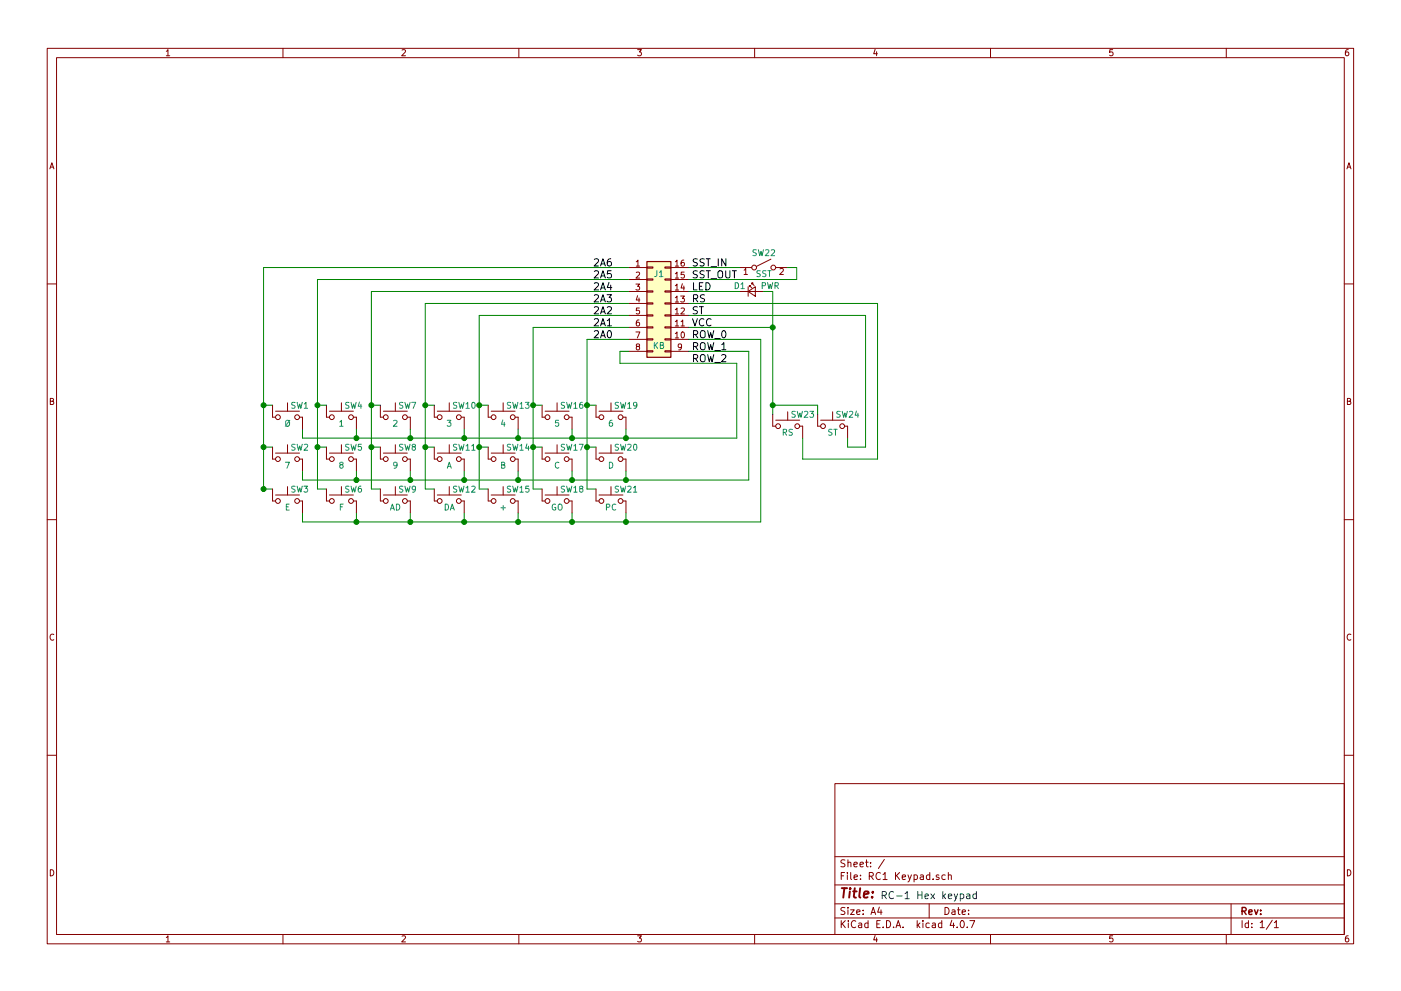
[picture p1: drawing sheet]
<svg xmlns="http://www.w3.org/2000/svg" width="297mm" height="210mm" viewBox="0 0 297 210" stroke-linecap="round" stroke-linejoin="round" font-family="sans-serif">
<g fill="none" stroke="#840000" stroke-width=".21">
<path d="M10 10.3h277v189.9h-277zM12 12.2h273v186.1h-273zM35.3 10.9l.3-.4v1.3M35.3 11.8h.7M60 10.3v1.9M85.2 10.6l.5-.1 .3 .4-.8 .9h.8M110 10.3v1.9M135.2 10.5h.8l-.4 .5 .3 .1 .1 .2-.1 .4-.2 .1-.5-.1M160 10.3v1.9M185.5 10.5l-.3 .9h.8M185.9 11v.8M210 10.3v1.9"/>
<path d="M235.9 10.5h-.6v.6h.6l.1 .5-.3 .2-.4-.1M260 10.3v1.9M285.9 10.5l-.4 .1-.2 .2-.1 .8 .3 .2 .4-.1 .1-.4-.1-.2-.4-.1-.3 .3M10.6 35.8l.4-1.3 .4 1.3M10.7 35.5h.6M285.6 35.8l.4-1.3 .4 1.3M285.7 35.5h.6M133.3 56.8h3.9M133.3 59.3h3.9M134.9 55.5l.4-.3v1.3M134.9 57.8l.5-.1 .2 .4-.8 .9h.8M134.9 56.5h.7"/>
<path d="M137.2 59.2h1.2v.2h-1.2zM137.2 56.6h1.2v.3h-1.2zM141 59.2h1.2v.2h-1.2zM141 56.6h1.2v.3h-1.2zM142.2 56.8h3.8M142.2 59.3h3.8M143.2 58.1l.3-.4v1.3M143.2 55.5l.3-.3v1.3M143.2 56.5h.7M143.2 59h.7M145 55.2h-.4l-.2 .3v.7l.2 .3 .5-.2-.1-.6h-.4l-.2 .2M145.1 57.7h-.7v.6h.7v.6l-.2 .1-.5-.1"/>
<path d="M156.8 56.8h2.6M157.8 57.3l.3-.3v1.2M157.8 58.2h.7M163.4 55l-3 1.5M164.5 56.8h2.5M165.4 57.1l.5-.1 .2 .3-.8 .9h.8M10 60.2h2M133.3 61.8h3.9M133.3 64.4h3.9M133.3 66.9h3.9M133.3 69.5h3.9M133.3 72h3.9"/>
<path d="M133.3 74.5h3.9M134.8 60.3h.8l-.4 .5 .4 .1v.5l-.2 .1-.6-.1M134.8 70.4h.9l-.6 1.3M135.1 73.5l-.2-.2 .1-.2h.6v.3l-.6 .2-.1 .2 .1 .3 .1 .1h.3l.2-.2v-.4l-.2-.1M135.2 62.7l-.3 .9h.8M135.5 67.9h-.4l-.1 .3-.1 .7 .2 .3 .5-.2-.1-.6h-.4l-.2 .2M135.5 63.2v.9M135.6 65.3h-.6l-.1 .6h.7v.6l-.2 .1-.5-.1M137.2 74.4h1.2v.3h-1.2zM137.2 71.9h1.2v.2h-1.2zM137.2 69.3h1.2v.3h-1.2zM137.2 66.8h1.2v.3h-1.2z"/>
<path d="M137.2 64.3h1.2v.2h-1.2zM137.2 61.7h1.2v.3h-1.2zM141 74.4h1.2v.3h-1.2zM141 71.9h1.2v.2h-1.2zM141 69.3h1.2v.3h-1.2zM141 66.8h1.2v.3h-1.2zM141 64.3h1.2v.2h-1.2zM141 61.7h1.2v.3h-1.2zM142.2 61.8h3.8M142.2 64.4h3.8M142.2 66.9h3.8M142.2 69.5h3.8"/>
<path d="M142.2 72h3.8M142.2 74.5h3.8M143.2 70.8l.3-.4v1.3M143.2 68.2l.3-.3v1.3M143.2 65.7l.3-.4v1.3M143.2 63.2l.3-.4v1.3M143.2 60.6l.3-.3v1.2M143.2 71.7h.7M143.2 69.2h.7M143.2 66.6h.7M143.2 64.1h.7M143.2 61.5h.7"/>
<path d="M144.3 62.8h.8l-.4 .5 .4 .1v.6l-.2 .1-.6-.1M144.4 68.2l.4-.3v1.3M144.4 65.5l.5-.2 .2 .4-.8 .9h.8M144.4 69.2h.7M144.5 73.5l-.2 .3-.4-.1-.1-.6 .5-.1 .2 .2-.1 .7-.3 .3h-.2M144.5 70.5l.2-.1a.67 .67 0 0 1 .4 .7 .67 .67 0 0 1-.4 .6l-.3-.5zM144.7 60.2l-.3 .9h.8M145 60.7v.8M156.8 61.8h5.1M158.6 61.8l1.5-1v2.1zM158.6 60.8v2.1M158.9 60.8v-.2h.2h-.2l.5 .5"/>
<path d="M159.4 60.3v-.2h.2h-.2l.5 .5M285 60.2h2M10.7 85.1h.5l.1-.5-.6-.1v1.3h.5l.2-.4-.3-.3M57.8 86v2.5h.6M57.8 94.9v2.5h.6M58.4 87.2h5.1M58.4 96.1h5.1M61 85.5v1.7M61 94.4v1.7M63.5 88.5h.6v2.6M63.5 97.4h.6v2.5M69.2 86v2.5h.6"/>
<path d="M69.2 94.9v2.5h.6M69.8 87.2h5.1M69.8 96.1h5.1M72.4 85.5v1.7M72.4 94.4v1.7M74.9 88.5h.7v2.6M74.9 97.4h.7v2.5M80.6 86v2.5h.7M80.6 94.9v2.5h.7M81.3 87.2h5.1M81.3 96.1h5.1M83.8 85.5v1.7"/>
<path d="M83.8 94.4v1.7M86.4 88.5h.6v2.6M86.4 97.4h.6v2.5M92.1 86v2.5h.6M92.1 94.9v2.5h.6M92.7 87.2h5.1M92.7 96.1h5.1M95.2 85.5v1.7M95.2 94.4v1.7M97.8 88.5h.6v2.6M97.8 97.4h.6v2.5M103.5 86v2.5h.6"/>
<path d="M103.5 94.9v2.5h.6M104.1 87.2h5.1M104.1 96.1h5.1M106.7 85.5v1.7M106.7 94.4v1.7M109.2 88.5h.7v2.6M109.2 97.4h.7v2.5M114.9 86v2.5h.7M114.9 94.9v2.5h.7M115.6 87.2h5M115.6 96.1h5M118.1 85.5v1.7"/>
<path d="M118.1 94.4v1.7M120.6 88.5h.7v2.6M120.6 97.4h.7v2.5M126.4 86v2.5h.6M126.4 94.9v2.5h.6M127 87.2h5.1M127 96.1h5.1M129.5 85.5v1.7M129.5 94.4v1.7M132.1 88.5h.6v2.6M132.1 97.4h.6v2.5M163.8 87.9v2.5h.7"/>
<path d="M164.5 89.1h5M167 87.4v1.7M169.5 90.4h.7v2.6M173.4 87.9v2.5h.6M174 89.1h5.1M176.5 87.4v1.7M179.1 90.4h.6v2.6M285.7 85.1h.5l.1-.5-.6-.1v1.3h.5l.2-.4-.3-.3M10 110.3h2M57.8 103.8v2.5h.6M58.4 105h5.1M61 103.2v1.8"/>
<path d="M63.5 106.3h.6v2.5M69.2 103.8v2.5h.6M69.8 105h5.1M72.4 103.2v1.8M74.9 106.3h.7v2.5M80.6 103.8v2.5h.7M81.3 105h5.1M83.8 103.2v1.8M86.4 106.3h.6v2.5M92.1 103.8v2.5h.6M92.7 105h5.1M95.2 103.2v1.8"/>
<path d="M97.8 106.3h.6v2.5M103.5 103.8v2.5h.6M104.1 105h5.1M106.7 103.2v1.8M109.2 106.3h.7v2.5M114.9 103.8v2.5h.7M115.6 105h5M118.1 103.2v1.8M120.6 106.3h.7v2.5M126.4 103.8v2.5h.6M127 105h5.1M129.5 103.2v1.8"/>
<path d="M132.1 106.3h.6v2.5M285 110.3h2M11.4 134.6a.58 .58 0 0 0-.8 .6 .58 .58 0 0 0 .8 .5M286.4 134.6a.58 .58 0 0 0-.8 .6 .58 .58 0 0 0 .8 .5M10 160.2h2M177 166.3h108v32h-108zM285 160.2h2M10.7 184.5a.65 .65 0 0 1 .7 .7 .65 .65 0 0 1-.7 .6zM35.3 198.9l.3-.4v1.3M35.3 199.8h.7M60 198.3v1.9M85.2 198.6l.5-.1 .3 .4-.8 .9h.8"/>
<path d="M110 198.3v1.9M135.2 198.5h.8l-.4 .5 .3 .1 .1 .2-.1 .4-.2 .1-.5-.1M160 198.3v1.9M177 194.8h108M177 191.8h108M177 187.8h108M177 181.8h108M178.4 195.3v1.5M178.4 185.8h.5M178.6 196l.6 .8M179.1 185.1h-.7v1.5M179.1 192.6l-.5-.1-.3 .3 .1 .3 .7 .4v.4l-.2 .1-.6-.1"/>
<path d="M179.1 182.5l-.5-.1-.3 .3 .1 .3 .7 .4v.4l-.2 .1-.6-.1M179.2 195.3l-.8 .9M179.7 185.1v.2M179.7 185.6v1M179.8 192.5v.2M179.8 183.1l.2-.2 .4 .1v.9M179.8 182.4v1.5M179.8 193v1M179.9 195.3v.2M179.9 195.8v1M180.3 193h.8l-.8 1h.8M180.4 185.1v1.3l.2 .2"/>
<path d="M181.1 183.4l.7-.1-.1-.3-.4-.1-.2 .2v.7h.6M181.1 186.1l.7-.1-.1-.3-.4-.1-.2 .2 .1 .7h.5M181.4 195.5a.71 .71 0 0 0-1 .5 .71 .71 0 0 0 .8 .8l.2-.1M181.6 193.5l.7-.1v-.3l-.4-.1-.3 .2 .1 .7h.6M182.1 195.9h.6v.9M182.3 183.4l.8-.1-.1-.3-.4-.1-.3 .2 .1 .7h.6M182.4 186.5v.1M182.4 185.7v.1M182.7 196.2l-.7 .3 .2 .3 .5-.1M183 193.9v.1M183 193.1v.1M183.5 182.9h.6"/>
<path d="M183.7 182.4v1.3l.4 .2M184 195.9l-.4-.1-.3 .3 .1 .6 .2 .1 .4-.1M184 195.3v1.5M184.3 185.9l.7-.1 .2-.2-.1-.3-.2-.2h-.6v1.5M184.6 183.8v.1M184.6 183v.1M184.7 194l.4-1.5 .5 1.5M184.7 185.9l.5 .7M184.8 193.6h.7M185.5 198.5l-.3 .9h.8M185.9 199v.8M185.9 196h.5"/>
<path d="M186.4 192.5l-.3 1h.9M186.6 195.3h-.7v1.5h.7M186.7 185.3a.71 .71 0 0 0-1 .5 .71 .71 0 0 0 .7 .8l.3-.1M186.8 193v1M187.2 185.5l.5-.4v1.5M187.2 186.6h.9M187.2 196.7v.1M187.5 182.3l-1.3 2M188 195.3a.76 .76 0 0 1 .8 .8 .76 .76 0 0 1-.8 .7zM189.5 196.7v.1M189.9 185.1v1.5M190 196.8l.4-1.5 .6 1.5"/>
<path d="M190.1 185.7l.6 .9M190.1 196.4h.7M190.7 185.1l-.8 .9M191.3 186.1l.7-.1-.1-.3-.4-.1-.2 .2 .1 .7h.5M191.5 196.7v.1M192.5 185.6l.4 1M193.2 185.6l-.5 1.4-.2 .1M193.8 185.7l.4-.1 .3 .3-.1 .6h-.6M193.8 185.6v1.5M194.5 195.3v1.5M194.6 196.3l.4 .5M195 195.8l-.5 .6"/>
<path d="M195.1 185.7h.6l.1 .9M195.7 195.3v.2M195.7 195.8v1M195.8 186l-.7 .3 .2 .3 .5-.1M197 191.8v3M197 195.9l-.4-.1-.3 .3 .1 .6 .2 .1 .4-.1M197.1 185.7l-.4-.1-.3 .3 .1 .6 .2 .1 .4-.1M197.1 185.1v1.5M197.7 195.9h.6v.9M197.8 186.5v.1M198.3 196.2l-.7 .3 .2 .3 .5-.1M199.1 185.7l-.4-.1-.2 .2 .1 .2 .5 .2v.3h-.6"/>
<path d="M199.7 195.9l-.5-.1-.2 .3v.6l.2 .1 .5-.1M199.7 195.3v1.5M200.4 192.5a.76 .76 0 0 1 .8 .8 .76 .76 0 0 1-.8 .7zM200.4 185.7l-.4-.1-.3 .3 .1 .6 .2 .1 .4-.1M201.1 185.7l.2-.1 .4 .1v.9M201.1 185.1v1.5M201.8 195.2l-.4 1.1h1M201.9 193.1h.5l.1 .9M202.2 195.8v1M202.5 193.4l-.7 .3 .2 .3 .5-.1M202.9 196.7v.1M203 193h.6"/>
<path d="M203.2 192.5v1.3l.4 .2M203.8 195.4l.1-.1a.8 .8 0 0 1 .6 .8 .8 .8 0 0 1-.6 .7 .97 .97 0 0 1-.1-1.4zM204 193.5l.7-.1-.1-.3-.4-.1-.2 .2 .1 .7h.5M205.1 196.7v.1M205.4 193.9v.1M205.4 193.1v.1M205.6 195.3h1.1l-.7 1.5M210 198.3v1.9M235.9 198.5h-.6v.7l.6-.1 .1 .5-.3 .2-.4-.1M260 198.3v1.9M261 191.8v6.5M263.3 195.3v1.5"/>
<path d="M264.7 195.9l-.4-.1-.3 .3 .1 .6 .2 .1 .4-.1M264.7 195.3v1.5M265.4 196.7v.1M265.4 195.9v.1M267.2 195.8l.4-.5v1.5M267.2 196.8h.8M269.7 195.2l-1.2 2M270.2 195.8l.4-.5v1.5M270.2 196.8h.8M285.7 184.5a.65 .65 0 0 1 .7 .7 .65 .65 0 0 1-.7 .6zM285.9 198.5l-.4 .1-.2 .3-.1 .7 .3 .2 .4-.1 .1-.4-.1-.2-.4-.1-.3 .3"/>
<circle cx="159.9" cy="56.8" r=".51"/>
<circle cx="164" cy="56.8" r=".51"/>
<circle cx="58.9" cy="97.4" r=".51"/>
<circle cx="58.9" cy="88.5" r=".51"/>
<circle cx="63" cy="97.4" r=".51"/>
<circle cx="63" cy="88.5" r=".51"/>
<circle cx="70.4" cy="97.4" r=".51"/>
<circle cx="70.4" cy="88.5" r=".51"/>
<circle cx="74.4" cy="97.4" r=".51"/>
<circle cx="74.4" cy="88.5" r=".51"/>
<circle cx="81.8" cy="97.4" r=".51"/>
<circle cx="81.8" cy="88.5" r=".51"/>
<circle cx="85.9" cy="88.5" r=".51"/>
<circle cx="85.9" cy="97.4" r=".51"/>
<circle cx="93.2" cy="97.4" r=".51"/>
<circle cx="93.2" cy="88.5" r=".51"/>
<circle cx="97.3" cy="97.4" r=".51"/>
<circle cx="97.3" cy="88.5" r=".51"/>
<circle cx="104.6" cy="97.4" r=".51"/>
<circle cx="104.6" cy="88.5" r=".51"/>
<circle cx="108.7" cy="88.5" r=".51"/>
<circle cx="108.7" cy="97.4" r=".51"/>
<circle cx="116.1" cy="88.5" r=".51"/>
<circle cx="116.1" cy="97.4" r=".51"/>
<circle cx="120.1" cy="97.4" r=".51"/>
<circle cx="120.1" cy="88.5" r=".51"/>
<circle cx="127.5" cy="97.4" r=".51"/>
<circle cx="127.5" cy="88.5" r=".51"/>
<circle cx="131.6" cy="88.5" r=".51"/>
<circle cx="131.6" cy="97.4" r=".51"/>
<circle cx="165" cy="90.4" r=".51"/>
<circle cx="169" cy="90.4" r=".51"/>
<circle cx="174.5" cy="90.4" r=".51"/>
<circle cx="178.6" cy="90.4" r=".51"/>
<circle cx="58.9" cy="106.3" r=".51"/>
<circle cx="63" cy="106.3" r=".51"/>
<circle cx="70.4" cy="106.3" r=".51"/>
<circle cx="74.4" cy="106.3" r=".51"/>
<circle cx="81.8" cy="106.3" r=".51"/>
<circle cx="85.9" cy="106.3" r=".51"/>
<circle cx="93.2" cy="106.3" r=".51"/>
<circle cx="97.3" cy="106.3" r=".51"/>
<circle cx="104.6" cy="106.3" r=".51"/>
<circle cx="108.7" cy="106.3" r=".51"/>
<circle cx="116.1" cy="106.3" r=".51"/>
<circle cx="120.1" cy="106.3" r=".51"/>
<circle cx="127.5" cy="106.3" r=".51"/>
<circle cx="131.6" cy="106.3" r=".51"/>
</g>
<path d="M263.3 193.3l.8-.1 .1-.2-.1-.3-.2-.2h-.6v1.5M263.7 193.3l.5 .7M264.8 193.5l.7-.1-.1-.3-.4-.1-.2 .2v.7h.6M266 193l.3 1 .4-1M267.3 193.9v.1M267.3 193.1v.1" fill="none" stroke="#840000" stroke-width=".3"/>
<path d="M178.5 188.4h1.1M179 188.4l-.2 2M180.2 189.1l-.2 1.3M180.3 188.4l-.1 .2 .2-.1-.1-.1-.1 .2M180.9 189.1h.7M181.2 188.4l-.2 1.8 .1 .1 .4 .1M182.4 188.4l-.2 1.8 .2 .2M183.2 189.8l.9-.2v-.4l-.6-.1-.3 .3v.9h.7M184.9 190.3v.1M185.1 189.2l-.1 .2-.1-.1 .2-.1-.1 .2" fill="none" stroke="#840000" stroke-width=".41"/>
<g fill="none" stroke="#008484" stroke-width=".21">
<path d="M139.3 57.4l-.1 1.1-.4 .2M139.8 57.8l.4-.4v1.3M139.8 58.7h.7M155.9 60a.64 .64 0 0 1 .7 .6 .64 .64 0 0 1-.7 .6zM160.4 53h-.7v.5a.54 .54 0 0 1 .6 .6l-.2 .1h-.5M160.8 53l.3 1.2 .2-.9 .3 .9 .3-1.2M161.2 57.5h-.6l-.1 .4a.54 .54 0 0 1 .6 .7l-.1 .1-.5-.1M162.3 53.1l.5-.1 .2 .3-.8 .9h.8M162.4 57.5h-.6l-.1 .4a.54 .54 0 0 1 .7 .7l-.2 .1-.5-.1M162.7 60l.3 1.2 .3-.9 .2 .9 .3-1.2M162.8 57.4h.7M163.1 57.4v1.3"/>
<path d="M163.5 53.1l.5-.1 .2 .3-.8 .9h.8M138.7 72.7v1.2M138.9 73.2l.5 .7M139.4 72.7l-.7 .7M140 73.2l.6-.1v-.3l-.6-.1v1.2h.5l.2-.4-.3-.3M157.1 60.3l.4-.3v1.2M157.1 61.2h.7M161.6 60.6l.6-.1 .1-.4-.7-.1v1.2M164.3 60.6l.6-.1 .1-.4-.7-.1v1.2M164.6 60.6l.4 .6M60.5 98.1h.9l-.6 1.2M60.6 89.4l.2-.2h.4l.2 .8a.42 .42 0 0 1-.2 .4 .42 .42 0 0 1-.5 0l-.1-.4z"/>
<path d="M61.4 89.2l-.9 1.2M62.6 94.3h-.6l-.1 .4a.54 .54 0 0 1 .6 .7l-.2 .1-.5-.1M62.6 85.4h-.6l-.1 .4a.54 .54 0 0 1 .6 .7l-.2 .1h-.5M63 94.3l.3 1.2 .3-.9 .2 .9 .3-1.2M63 85.4l.3 1.2 .3-.9 .2 .9 .3-1.2M64.5 94.4l.5-.1 .2 .3-.8 .9h.8M64.5 85.7l.4-.3v1.2M64.5 86.6h.7M72 89.5l.4-.3v1.2M72 90.4h.7M72.3 98.6l-.3-.2 .1-.3 .6 .1v.3l-.6 .1-.1 .3 .1 .3 .2 .1h.2l.2-.2v-.4l-.2-.1M74 85.4h-.6l-.1 .4a.54 .54 0 0 1 .6 .7l-.1 .1h-.5"/>
<path d="M74 94.3h-.6l-.1 .4a.54 .54 0 0 1 .6 .7l-.1 .1-.5-.1M74.4 85.4l.3 1.2 .3-.9 .2 .9 .3-1.2M74.4 94.3l.3 1.2 .3-.9 .2 .9 .3-1.2M76.2 85.3l-.3 .9h.8M76.5 85.8v.8M76.6 94.3h-.6l-.1 .5h.7v.6l-.2 .1-.5-.1M83.5 89.3l.4-.1 .3 .3-.8 .9h.8M84.2 98.6l-.3 .3-.3-.1-.1-.6 .4-.1 .3 .2-.1 .7-.3 .3h-.2M85.4 85.4h-.6v.4a.54 .54 0 0 1 .6 .7l-.2 .1h-.5M85.4 94.3h-.6v.4a.54 .54 0 0 1 .6 .7l-.2 .1-.5-.1M85.9 85.4l.3 1.2 .2-.9 .2 .9 .3-1.2M85.9 94.3l.3 1.2 .2-.9 .2 .9 .3-1.2"/>
<path d="M87.3 85.4h.8l-.5 1.2M87.6 94.8l-.2-.2v-.2h.6v.3l-.5 .1-.1 .2v.4l.2 .1h.3l.2-.2-.1-.4-.1-.1M94.8 89.2h.8l-.4 .5 .4 .1v.5l-.2 .1-.6-.1M94.8 99.3l.4-1.2 .5 1.2M95 99h.6M96.9 85.4h-.7v.4a.54 .54 0 0 1 .6 .7l-.2 .1h-.5M96.9 94.3h-.7v.4a.54 .54 0 0 1 .6 .7l-.2 .1-.5-.1M97.3 85.4l.3 1.2 .2-.9 .3 .9 .3-1.2M97.3 94.3l.3 1.2 .2-.9 .3 .9 .3-1.2M98.8 85.7l.4-.3v1.2M98.8 94.6l.4-.3v1.2M98.8 86.6h.7"/>
<path d="M98.8 95.5h.7M100 94.6l.4-.3v1.2M100 95.5h.7M100.1 85.5l.2-.1a.67 .67 0 0 1 .5 .6 .67 .67 0 0 1-.5 .6l-.3-.4zM106.3 98.6l.7-.1v-.3l-.7-.1v1.2h.5l.3-.4-.3-.3M106.6 89.1l-.3 .9h.8M106.9 89.6v.8M108.3 94.3h-.6l-.1 .4a.54 .54 0 0 1 .6 .7l-.1 .1-.5-.1M108.3 85.4h-.6l-.1 .4a.54 .54 0 0 1 .6 .7l-.1 .1h-.5M108.7 94.3l.3 1.2 .3-.9 .2 .9 .3-1.2M108.7 85.4l.3 1.2 .3-.9 .2 .9 .3-1.2M110.2 94.6l.4-.3v1.2"/>
<path d="M110.2 85.7l.4-.3v1.2M110.2 86.6h.7M110.2 95.5h.7M111.4 85.4h.8l-.5 .4 .4 .1v.6l-.2 .1-.5-.1M111.7 94.2l-.2 .9h.7M112 94.7v.8M118.4 89.2h-.6v.6h.6v.5l-.2 .1-.4-.1M118.5 98.2a.56 .56 0 0 0-.8 .5 .56 .56 0 0 0 .8 .5M119.7 85.4h-.6l-.1 .4a.54 .54 0 0 1 .7 .7l-.2 .1h-.5M119.7 94.3h-.6l-.1 .4a.54 .54 0 0 1 .7 .7l-.2 .1-.5-.1M120.1 85.4l.3 1.2 .3-.9 .2 .9 .3-1.2M120.1 94.3l.3 1.2 .3-.9 .2 .9 .3-1.2"/>
<path d="M121.7 85.7l.3-.3v1.2M121.7 94.6l.3-.3v1.2M121.7 86.6h.7M121.7 95.5h.7M122.8 94.3h.8l-.5 1.2M123.5 85.4h-.4l-.2 .3v.7l.2 .2 .4-.1v-.6l-.4-.1-.2 .3M129.2 98.1a.64 .64 0 0 1 .7 .6 .64 .64 0 0 1-.7 .6zM129.8 89.2h-.4l-.2 .3v.7l.2 .2 .4-.1v-.6h-.4l-.2 .2M131.1 94.3h-.6v.4a.54 .54 0 0 1 .6 .7l-.2 .1-.5-.1M131.1 85.4h-.6v.4a.54 .54 0 0 1 .6 .7l-.2 .1h-.5M131.6 94.3l.3 1.2 .2-.9 .3 .9 .3-1.2M131.6 85.4l.3 1.2 .2-.9 .3 .9 .3-1.2"/>
<path d="M133.1 94.4l.5-.1 .2 .3-.8 .9h.8M133.1 85.7l.4-.3v1.2M133.1 86.6h.7M134.4 94.4l.2-.1a.67 .67 0 0 1 .4 .6 .67 .67 0 0 1-.4 .6l-.3-.5zM135 85.9l-.2 .3-.4-.1v-.6l.4-.1 .2 .2v.7l-.3 .3h-.3M166.1 91.7h.6v-.5l-.6-.1v1.2M166.4 91.7l.4 .6M168 91.1h-.6l-.1 .5a.54 .54 0 0 1 .6 .6l-.1 .1h-.5M168.6 87.3h-.6l-.1 .5a.54 .54 0 0 1 .7 .6l-.2 .1h-.5M169 87.3l.3 1.2 .3-.9 .2 .9 .3-1.2M170.6 87.4l.4-.1 .3 .3-.8 .9h.8M171.7 87.3h.8l-.4 .5 .3 .1v.5l-.1 .1-.6-.1"/>
<path d="M176.4 91.1h-.6l-.1 .5a.54 .54 0 0 1 .7 .6l-.2 .1h-.5M176.8 91.1h.7M177.1 91.1v1.2M178.1 87.3h-.6v.5a.54 .54 0 0 1 .6 .6l-.2 .1h-.5M178.6 87.3l.3 1.2 .2-.9 .2 .9 .4-1.2M180.1 87.4l.5-.1 .2 .3-.8 .9h.8M181.6 87.2l-.3 .9h.8M181.9 87.7v.8M60.7 107.5h.4M61.3 107h-.6v1.2h.6M62.6 103.2h-.6l-.1 .4a.54 .54 0 0 1 .6 .7l-.2 .1-.5-.1M63 103.1l.3 1.3 .3-.9 .2 .9 .3-1.3"/>
<path d="M64.4 103.1h.8l-.4 .5 .4 .1v.6l-.2 .1-.6-.1M72.2 107.5h.4M72.8 107h-.6v1.2M74 103.2h-.6l-.1 .4a.54 .54 0 0 1 .6 .7l-.1 .1-.5-.1M74.4 103.1l.3 1.3 .3-.9 .2 .9 .3-1.3M76.5 103.1l-.3 .1-.2 .2-.1 .8 .3 .2 .4-.1-.1-.6-.3-.1-.3 .3M82.8 108.2l.4-1.2 .4 1.2M82.9 107.8h.6M84 107a.64 .64 0 0 1 .8 .6 .64 .64 0 0 1-.8 .6zM85.4 103.2h-.6v.4a.54 .54 0 0 1 .6 .7l-.2 .1-.5-.1M85.9 103.1l.3 1.3 .2-.9 .2 .9 .3-1.3M88.1 103.7l-.2 .2h-.4l-.1-.7 .5-.1 .2 .3-.1 .7-.3 .3h-.2"/>
<path d="M94.4 107a.64 .64 0 0 1 .7 .6 .64 .64 0 0 1-.7 .6zM95.5 108.2l.4-1.2 .4 1.2M95.6 107.8h.6M96.9 103.2h-.7v.4a.54 .54 0 0 1 .6 .7l-.2 .1-.5-.1M97.3 103.1l.3 1.3 .2-.9 .3 .9 .3-1.3M98.8 103.5l.4-.4v1.3M98.8 104.4h.7M100 103.2l.5-.1 .2 .4-.8 .9h.8M106.2 107.7h1M106.7 107.3v.9M108.3 103.2h-.6l-.1 .4a.54 .54 0 0 1 .6 .7l-.1 .1-.5-.1M108.7 103.1l.3 1.3 .3-.9 .2 .9 .3-1.3"/>
<path d="M110.2 103.5l.4-.4v1.3M110.2 104.4h.7M112.1 103.1h-.6v.6h.6v.6l-.2 .1-.4-.1M117.8 107a.59 .59 0 0 0-.7 .6 .59 .59 0 0 0 .7 .5v-.4h-.2M118.4 107.1l.2-.1h.4l.2 .8a.42 .42 0 0 1-.2 .4 .42 .42 0 0 1-.5-.1l-.2-.3zM119.7 103.2h-.6l-.1 .4a.54 .54 0 0 1 .7 .7l-.2 .1-.5-.1M120.1 103.1l.3 1.3 .3-.9 .2 .9 .3-1.3M121.7 103.5l.3-.4v1.3M121.7 104.4h.7M123.1 103.7l-.2-.3v-.2h.6v.4l-.5 .1-.1 .2v.4l.2 .1h.3l.2-.2-.1-.4-.1-.1M128.6 107.6l.6-.1v-.4l-.6-.1v1.2M130.6 107.1a.56 .56 0 0 0-.8 .5 .56 .56 0 0 0 .8 .5"/>
<path d="M131.1 103.2h-.6v.4a.54 .54 0 0 1 .6 .7l-.2 .1-.5-.1M131.6 103.1l.3 1.3 .2-.9 .3 .9 .3-1.3M133.1 103.2l.5-.1 .2 .4-.8 .9h.8M134.3 103.5l.4-.4v1.3M134.3 104.4h.7"/>
</g>
<g fill="none" stroke="#008400" stroke-width=".21">
<path d="M133.3 56.8h-77.4v47h1.9M133.3 59.3h-66v44.5h1.9M146 56.8h10.8M167 56.8h1.9v2.5h-22.9M133.3 74.5h-1.9v2.6h24.8v15.9h-92.1v-1.9M133.3 61.8h-54.6v42h1.9M133.3 64.4h-43.1v39.4h1.9M133.3 66.9h-31.7v36.9h1.9M133.3 69.5h-20.3v34.3h1.9M133.3 72h-8.8v31.8h1.9M146 74.5h12.7v27.3h-94.6v-1.9M146 72h15.3v38.7h-97.2v-1.9"/>
<path d="M146 66.9h37.5v28h-3.8v-1.9M146 61.8h10.8M146 64.4h40.1v33h-15.9v-4.4M146 69.5h17.8M161.9 61.8h1.9v26.1M55.9 86h1.9M55.9 94.9h1.9M67.3 86h1.9M67.3 94.9h1.9M75.6 91.1v1.9M75.6 99.9v1.9M78.7 86h1.9"/>
<path d="M78.7 94.9h1.9M87 91.1v1.9M87 99.9v1.9M90.2 86h1.9M90.2 94.9h1.9M98.4 91.1v1.9M98.4 99.9v1.9M101.6 86h1.9M101.6 94.9h1.9M109.9 91.1v1.9M109.9 99.9v1.9M113 86h1.9"/>
<path d="M113 94.9h1.9M121.3 91.1v1.9M121.3 99.9v1.9M124.5 86h1.9M124.5 94.9h1.9M132.7 91.1v1.9M132.7 99.9v1.9M163.8 86h9.6v1.9M75.6 108.8v1.9M87 108.8v1.9M98.4 108.8v1.9M109.9 108.8v1.9"/>
<path d="M121.3 108.8v1.9M132.7 108.8v1.9"/>
</g>
<g fill="#008400" stroke="#008400" stroke-width=".25">
<circle cx="55.9" cy="86" r=".51"/>
<circle cx="55.9" cy="94.9" r=".51"/>
<circle cx="55.9" cy="103.8" r=".51"/>
<circle cx="67.3" cy="86" r=".51"/>
<circle cx="67.3" cy="94.9" r=".51"/>
<circle cx="78.7" cy="86" r=".51"/>
<circle cx="78.7" cy="94.9" r=".51"/>
<circle cx="90.2" cy="86" r=".51"/>
<circle cx="90.2" cy="94.9" r=".51"/>
<circle cx="101.6" cy="86" r=".51"/>
<circle cx="101.6" cy="94.9" r=".51"/>
<circle cx="113" cy="86" r=".51"/>
<circle cx="113" cy="94.9" r=".51"/>
<circle cx="124.5" cy="86" r=".51"/>
<circle cx="124.5" cy="94.9" r=".51"/>
<circle cx="75.6" cy="93" r=".51"/>
<circle cx="87" cy="93" r=".51"/>
<circle cx="98.4" cy="93" r=".51"/>
<circle cx="109.9" cy="93" r=".51"/>
<circle cx="121.3" cy="93" r=".51"/>
<circle cx="132.7" cy="93" r=".51"/>
<circle cx="75.6" cy="101.8" r=".51"/>
<circle cx="87" cy="101.8" r=".51"/>
<circle cx="98.4" cy="101.8" r=".51"/>
<circle cx="109.9" cy="101.8" r=".51"/>
<circle cx="121.3" cy="101.8" r=".51"/>
<circle cx="132.7" cy="101.8" r=".51"/>
<circle cx="75.6" cy="110.7" r=".51"/>
<circle cx="87" cy="110.7" r=".51"/>
<circle cx="98.4" cy="110.7" r=".51"/>
<circle cx="109.9" cy="110.7" r=".51"/>
<circle cx="121.3" cy="110.7" r=".51"/>
<circle cx="132.7" cy="110.7" r=".51"/>
<circle cx="163.8" cy="86" r=".51"/>
<circle cx="163.8" cy="69.5" r=".51"/>
</g>
<g fill="none" stroke="#000" stroke-width=".21">
<path d="M126 57.6l.6-.2 .3 .5-.9 1.1h.9M126 55.1l.6-.2 .3 .4-.9 1.1h.9M127.3 59l.5-1.6 .5 1.6M127.3 56.4l.5-1.5 .5 1.5M127.5 58.5h.7M127.5 56h.7M129.1 59.9l-.3 1.1h.9M129.5 54.9l-.4 .1a.99 .99 0 0 0 0 1.4l.5-.1v-.5l-.3-.3h-.2l-.3 .3M129.6 57.4h-.8v.8l.2-.2 .5 .1 .1 .6-.3 .3-.5-.2M147 60v1.5h.8M147.9 55l-.6-.1-.3 .3 .1 .4 .7 .2v.5l-.3 .1h-.5M147.9 57.5l-.6-.1-.3 .4 .1 .3 .7 .3v.4l-.3 .2-.5-.1"/>
<path d="M149 60h-.7v1.5h.7M149.3 55l-.6-.1-.2 .2v.4l.6 .3 .2 .4-.3 .2h-.6M149.3 57.5l-.6-.1-.2 .2v.4l.6 .3 .2 .4-.3 .3-.6-.1M149.7 60a.77 .77 0 0 1 .9 .8 .77 .77 0 0 1-.9 .7zM149.7 54.9h.9M149.7 57.4h.9M150.2 54.9v1.5M150.2 57.4v1.6M150.7 56.6h1.2M150.7 59.1h1.2M152.3 57.7a.5 .5 0 0 1 .6-.3 .5 .5 0 0 1 .3 .6v.8l-.3 .2a.53 .53 0 0 1-.7-.5zM152.3 54.9v1.5"/>
<path d="M153.9 57.4v1.3l.3 .3h.3l.3-.3v-1.3M153.9 54.9v1.5l-.9-1.5v1.5M155.3 57.4h.8M155.7 57.4v1.6M126 70.3l.6-.2 .3 .5-.9 1.1h.9M126 67.8l.6-.2 .3 .4-.9 1.1h.9M126 65.2l.6-.1 .3 .4-.9 1.1h.9M126 62.7l.6-.2 .3 .5-.9 1.1h.9M126 60.1l.6-.1 .3 .4-.9 1.1h.9M127.3 71.7l.5-1.6 .5 1.6M127.3 69.1l.5-1.5 .5 1.5M127.3 66.6l.5-1.5 .5 1.5"/>
<path d="M127.3 64.1l.5-1.6 .5 1.6M127.3 61.5l.5-1.5 .5 1.5M127.5 71.2h.7M127.5 68.7h.7M127.5 66.2h.7M127.5 63.6h.7M127.5 61.1h.7M128.7 62.5h.9l-.5 .6 .5 .3v.5l-.3 .2-.6-.2M128.8 68l.4-.4v1.5M128.8 65.2l.5-.1 .3 .4-.9 1.1h.9M128.8 69.1h.8M128.9 70.3l.2-.2a.81 .81 0 0 1 .6 .8 .81 .81 0 0 1-.6 .8l-.2-.2-.1-.4z"/>
<path d="M129.5 60.5v1M146.8 67.6l.5 1.5 .6-1.5M147 71l.8-.1 .1-.2v-.4l-.3-.2h-.6v1.6M147 73.5l.8-.1 .1-.2v-.4l-.3-.1h-.6v1.5M147 76h.8l.1-.3v-.3l-.3-.2h-.6v1.6M147 63.3h.8l.1-.3v-.3l-.3-.2h-.6v1.6M147.4 71l.5 .7M147.4 73.5l.5 .7M147.4 76l.5 .8M147.4 63.3l.5 .8M147.9 65.1h-.6l-.3 .3 .1 .3 .7 .3v.4l-.3 .2-.5-.1M148.3 60.7h.5"/>
<path d="M148.3 65.1h.8M148.6 70.4a.5 .5 0 0 1 .5-.3 .5 .5 0 0 1 .4 .6v.8l-.4 .2a.53 .53 0 0 1-.6-.5zM148.6 72.9a.5 .5 0 0 1 .5-.2 .5 .5 0 0 1 .4 .5v.8l-.4 .2a.53 .53 0 0 1-.6-.5zM148.6 75.5a.5 .5 0 0 1 .5-.3 .5 .5 0 0 1 .4 .5v.8l-.4 .3a.53 .53 0 0 1-.6-.6zM148.7 65.1v1.5M149.2 67.8a.72 .72 0 0 0-1 .5 .72 .72 0 0 0 .7 .8l.3-.1M149.4 62.6l-.6-.1-.2 .2v.4l.6 .3 .2 .4-.3 .3-.6-.1M150 70.1l.4 1.6 .3-1.1 .3 1.1 .3-1.6M150 72.7l.4 1.5 .3-1.1 .3 1.1 .3-1.5M150 75.2l.4 1.6 .3-1.1 .3 1.1 .3-1.6M150.7 67.8a.72 .72 0 0 0-1 .5 .72 .72 0 0 0 .7 .8l.3-.1M151.6 71.8h1.1"/>
<path d="M151.6 74.4h1.1M151.6 76.9h1.1M153 73.1l.5-.4v1.5M153 75.4l.6-.2 .3 .5-.9 1.1h.9M153 74.2h.9M153.2 70.3l.2-.2a.81 .81 0 0 1 .5 .8 .81 .81 0 0 1-.5 .8l-.2-.2-.2-.4z"/>
</g>
<path d="M137.2 55.5h5v20.3h-5z" fill="#ffffc2" stroke="#ffffc2" stroke-width=".21"/>
<path d="M137.2 55.5h5v20.3h-5z" fill="none" stroke="#840000" stroke-width=".25"/>
<g fill="none" stroke="#0000c2" stroke-width=".21">
<path d="M187 190l.8-.1 .1-.2v-.4l-.3-.2h-.6v1.6M187.4 190l.5 .7M189.5 189.3a.72 .72 0 0 0-1.1 .5 .72 .72 0 0 0 .8 .9l.3-.2M190.1 190.1h1.2M191.9 189.6l.5-.5v1.6M191.9 190.7h.9M194.6 189.1v1.6M194.6 189.9h.9M195.5 189.1v1.6M196.1 190.2l.7-.2v-.3h-.5l-.2 .2 .1 .7h.6M197.4 189.7l.7 1M198.1 189.7l-.7 1"/>
<path d="M199.9 189.1v1.6M200.1 190.1l.4 .6M200.5 189.7l-.6 .5M201.1 190.2l.7-.2-.1-.3h-.4l-.2 .2v.7h.6M202.3 189.7l.4 1M203 189.7l-.5 1.3-.2 .2M203.6 189.7h.4l.3 .3-.1 .6h-.6M203.6 189.7v1.5M205 189.7h.6v1M205.6 190l-.6 .2a.3 .3 0 0 0 .1 .5l.5-.1M207 189.7h-.4l-.3 .3 .1 .6h.6M207 189.1v1.6"/>
</g>
</svg>
